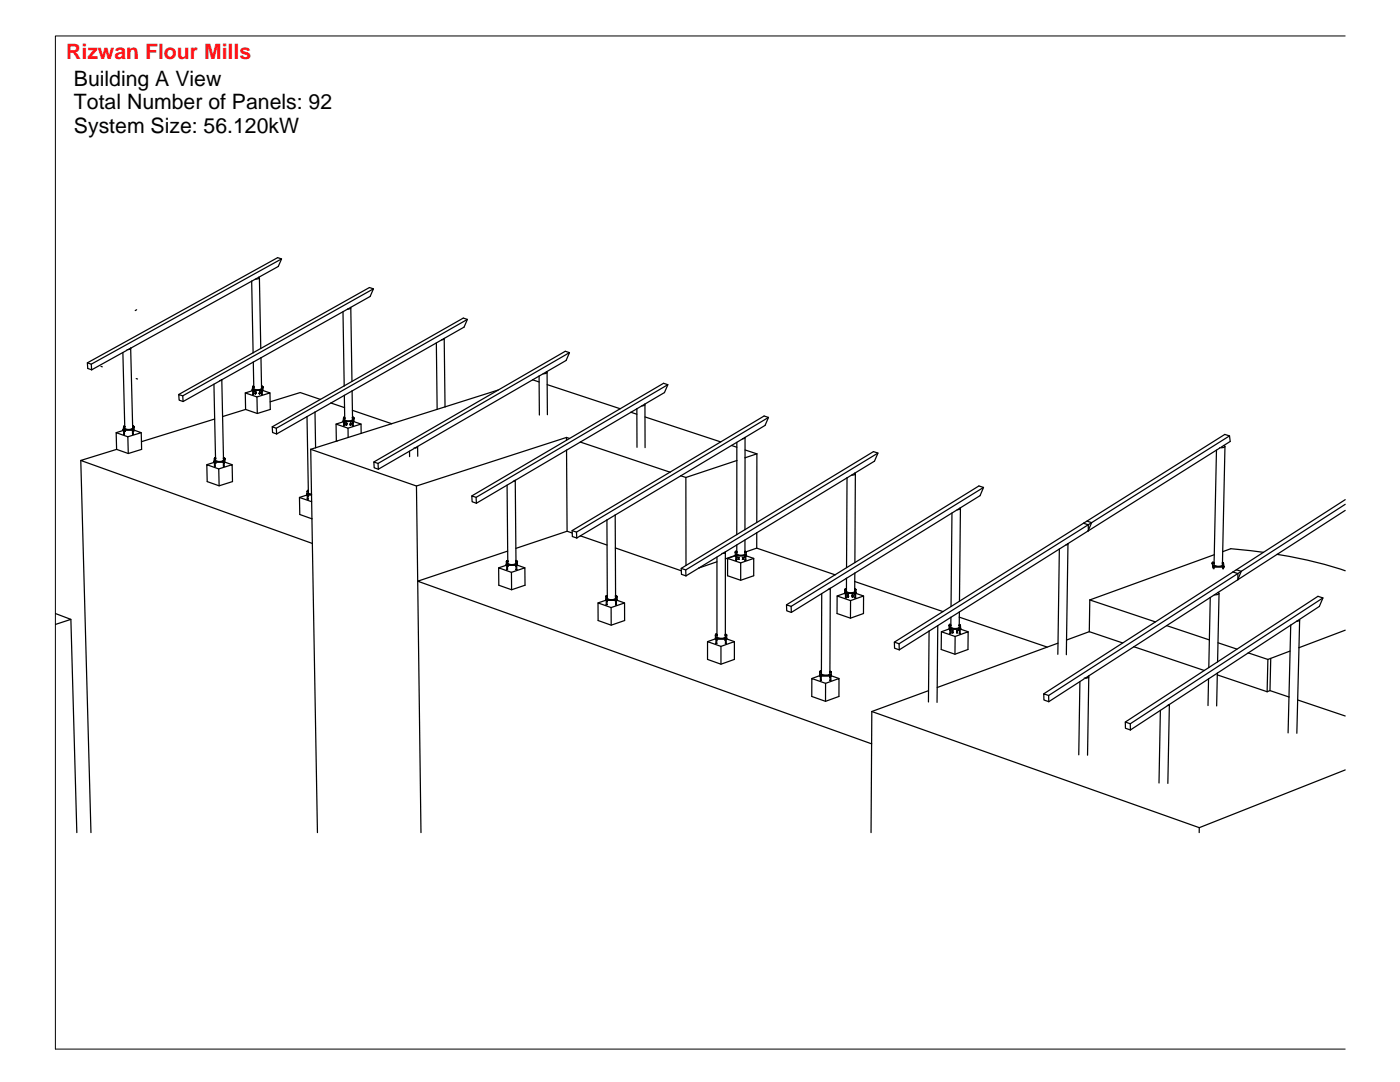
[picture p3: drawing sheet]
<svg xmlns="http://www.w3.org/2000/svg" width="279mm" height="216mm" viewBox="0 0 279 216" stroke-linecap="round" stroke-linejoin="round" font-family="sans-serif">
<defs><g id="words">
<text font-size="4.2" fill="#ff1418" x="13.2" y="11.7">Rizwan Flour Mills</text>
<g font-size="4.2">
<text x="14.8" y="17.1">Building A View</text>
<text x="14.8" y="21.8">Total Number of Panels: 92</text>
<text x="14.8" y="26.5">System Size: 56.120kW</text>
</g>
</g></defs>
<!-- layer: 0 -->
<g fill="none" stroke="#000" stroke-width=".25">
<path d="M50.2 56.1l.3 14.3M50.2 56.1l-24.1 13.4M51.7 55.3l3.8-2.1 .7-1.5-.8-.3-38 21 .1 1.1 .8 .3M51.7 55.3v.1a.52 .52 0 0 1-.7 .3M51.7 55.3l-1.5 .8M51.8 55.4l.2 14.1M56.2 51.7l-38 21 .1 1.1M74.5 57.6l-38 21.4v1.1M17.4 72.4l.8 .3M20.2 73.1l.2 .1M24.5 70.3l.4 14.8M25.4 69.9l-7.1 3.9"/>
<path d="M26.1 69.5l.4 15.6a.62 .62 0 0 1-.9 .6l-.6-.2-.1-.3M26.1 69.5l-.2 .2-.5 .1M26.1 69.5h.1M26.1 69.5l-.5 .2M27.2 75.5l.2 .1M27.3 61.8l-.3 .2M36.5 79l-.8-.3v1.1l.8 .3M42.7 76.7l.3 14.9M43.8 76l-7.3 4.1M44.2 75.8l-.4 .2M44.3 75.8h-.1M44.3 75.8l.3 15.7"/>
<path d="M50.3 77.9h.2M50.3 77.8h.1M50.3 77.8v.1M50.4 77.8h.1M50.4 77.3l-.1 .5M50.4 77.3h.1M50.4 77.2v.1M50.4 77.7v.1M50.4 77.2h.1M50.4 77.9v.8M50.4 77.9l-1.4 .5M50.4 77.7h.1"/>
<path d="M50.4 77.7h.2M50.4 78.7h.1M50.5 77.8h.1M50.5 78.7h.1M50.5 77.8v.1M50.5 77.8l-.2 .1M50.5 77.9h.1M50.5 77.9h1.7M50.5 77.9h.2M50.5 77.9h-.2M50.5 77.2v.1M50.5 70.4l-14.8 8.3"/>
<path d="M50.5 77.8h-.1M50.5 77.7h.1M50.5 77.3h.1M50.5 77.2h.1M50.5 77.2l.1 .1M50.6 77.3h.1M50.6 72.3l-6.6 3.6M50.6 72.3v4.9M50.6 77.8h-.1M50.6 77.7h.1M50.6 77.7v.1M50.6 77.8h.1"/>
<path d="M50.6 77.2h.1M50.6 77.9h.1M50.6 77.9v.2M50.6 78.7h-.1M50.6 78.1v.1M50.6 78.2v.5M50.6 78.7h.1M50.6 77.2h-.2M50.6 77.2l.1 .1M50.7 78.2h.1M50.7 78.2h-.1M50.7 77.9h1.5"/>
<path d="M50.7 77.9v.2M50.7 78.1v.1M50.9 78.5h.1M50.9 78.6h.1M51 78.3h.1M51 78.2v.1M51 78.6h.1M51 78.5h.1M51 78.2l.1 .1M51.1 78.5l-.1 .1M51.1 78.3h-.1M51.1 78.3h.1"/>
<path d="M51.7 78.5h.1M51.7 78.6h.1M51.8 78.5h.1M51.8 78.6h.1M51.8 78.3h.1M51.8 78.2v.1M51.9 78.5h.1M51.9 78.6h.1M51.9 78.2v.1M51.9 78.3h-.1M51.9 78.5v.1M51.9 78.3h.1"/>
<path d="M52.1 71.4l.1 5.8a.6 .6 0 0 1-.9 .6l-.6-.2v-.3M52.1 71.4l-1.5 .9M52.2 77.8h.1M52.2 77.9v.8M52.2 78.7h.1M52.2 77.2h.1M52.2 77.7h.1M52.2 77.2v.1M52.2 77.7v.1M52.2 77.3h.1M52.2 77.9h.1M52.2 77.8v.1"/>
<path d="M52.3 77.8h.1M52.3 77.8h-.1M52.3 77.8l.1 .1M52.3 77.7v.1M52.3 78.7h.1M52.3 77.2h.1M52.3 77.3h.1M52.3 77.9v.3M52.3 78.1h.1M52.3 78.2h.1M52.3 78.2v.5M52.3 77.2h-.1"/>
<path d="M52.3 77.2h.2M52.3 77.2v.1M52.4 77.2h.1M52.4 77.8h.1M52.4 77.2l.1 .1M52.4 78.1h.1M52.4 77.9v.2M52.4 77.9h.1M52.4 77.9l1.5 .5-2.6 .8M52.4 77.9h-.2M52.4 77.8v.1M52.5 77.3l-.1 .5"/>
<path d="M52.5 77.2v.1M53.9 78.4v3.3l-2.5 .8-2.4-.8M63.9 79.7l-4-1.4-6 1.9M68.5 62.2l.2 14.8M68.7 77l-14.4 8.2M68.7 78.9l.1 4.5M69.4 61.7l-17.3 9.7M70 61.4l-.1 .1-.5 .2M70 61.4l-.6 .3M70 61.4l3.9-2.2 .6-1.6-.8-.2-23.2 13M70 61.4l.2 14.7M70.3 78l-7.4 4.2"/>
<path d="M70.3 78l.1 5.4M87.1 68.4l.1 13.3M88.2 67.8l-17.9 10.2M88.6 67.5l-.4 .3M88.6 67.5l4-2.2 .7-1.6-.8-.2-23.8 13.5M88.7 67.5l.1 13.7M93.3 63.7l-38.2 21.8 .1 1.1M99.4 77.8l-10.6 3.4M106.3 75.8l1.3 .4M107.6 75v7.8M107.6 75l-24.3 14.1M109.1 74.2l3.9-2.3 .7-1.5-.9-.3-38.2 22.1"/>
<path d="M109.1 74.2a.49 .49 0 0 1-.7 .4M109.1 74.2l-1.5 .8M109.2 74.3v8.4M109.2 76.7l14.6 4.9M113.7 70.4l-38.3 22.1 .1 1.1M133.3 76.8l-38.3 22.4 .1 1.2M16.1 91.9l2.1 74.2M23.3 89.7l-.1-3.4 2.3 .9 .1 3.3M23.3 89.7l-7.2 2.2 46.2 16.5M24.6 85.8h.1M24.6 85.7l.1 .1M24.6 85.7v.1"/>
<path d="M24.7 85.7h.1M24.7 85.8v.8M24.7 85.9l-1.5 .4M24.7 85.2l-.1 .5M24.7 85.8h.1M24.7 86.6h.1M24.7 85.1v.1M24.7 85.1h.1M24.7 85.1h.2M24.7 85.6v.1M24.7 85.8h-.1M24.7 85.7l-.1 .1"/>
<path d="M24.7 85.8h1.8M24.7 85.8h.3M24.8 85.6v.1M24.8 85.7h.1M24.8 85.2h-.1M24.8 85.7h-.1M24.8 85.2h.1M24.8 85.1h.1M24.8 85.1v.1M24.8 85.8h.1M24.8 85.8v.3M24.8 85.8v.8"/>
<path d="M24.8 86.6h.1M24.8 86.1h.1M24.8 86h.1M24.9 85.1h-.1M24.9 85.1v.1M25 85.8h1.5M25 85.8v.3M25 86.1h-.1M25 86.1h.1M26.4 85.7h.1M26.4 85.8l.1 .8M26.4 85.7l.1 .1"/>
<path d="M26.5 85.8h.1M26.5 86.6h.1M26.5 85.7h.1M26.5 85.7h-.1M26.5 86.6v.1M26.5 85.1h.1M26.5 85.8h.2M26.5 85.1v.1M26.5 85.2h.1M26.6 85.7l-.1 .1M26.6 85.7h.1M26.6 85.1h-.1"/>
<path d="M26.6 85.1h.1M26.6 85.8v.3M26.6 86.6v.1M26.6 86h.1M26.6 86.1h.1M26.6 86.1v.5M26.6 86.6h.1M26.6 85.2h.1M26.6 85.1l-.1 .1M26.6 85.1h.2M26.7 85.1l.1 .1M26.7 85.8h.1"/>
<path d="M26.7 85.8l1.5 .5-2.7 .9M26.7 85.8v.3M26.7 85.7l-.2 .1M26.7 85.7h-.1M26.8 85.2l-.1 .5M26.8 85.1v.1M26.8 85.1l-.1 .7M26.8 85.1h-.1M28.2 86.3l.1 3.4-2.7 .8-2.3-.8M42.7 92.2h.2M42.7 92.1v.1M42.7 92.1l.1 .1"/>
<path d="M42.8 91.5l-.1 .6M42.8 92.2l-1.5 .5M42.8 92.1h.1M42.8 92.2l.1 .8v-.5M42.8 91.5h.1M42.8 91.5h.2M42.8 92h.1M42.8 92.2h.1M42.8 83.6l-14.6 4.5M42.9 92.1l-.2 .1M42.9 92.2h.1M42.9 92.2h-.2"/>
<path d="M42.9 92.2h.2M42.9 92.2h1.7M42.9 92h.1M42.9 91.5h.1M42.9 91.5h-.1M42.9 91.5l.1 .1M42.9 91.5v.1M42.9 92.1h.1M42.9 92l-.1 .1M42.9 92.1h-.1M42.9 91.6h.1M42.9 92.2v.3"/>
<path d="M42.9 92.5h.1M43 91.5h-.1M43 91.6h.1M43 91.5h.1M43.1 92.2l-.1 .3M43.1 92.2h1.5M43.7 93.6l2.6-.9 .1 3.4-2.7 .8-2.4-.8v-3.4l2.4 .9v3.3M44.6 92.1h.1M44.6 92.2v.8M44.6 93h.1M44.6 91.5h.1M44.6 91.5a.62 .62 0 0 1-.9 .6l-.6-.2-.1-.3"/>
<path d="M44.6 92.2h.1M44.6 93v.1M44.6 91.5l.1 .1M44.6 93.1h.1M44.7 91.5v.1M44.7 92.1h.1M44.7 92.1l.1 .1M44.7 93h.1M44.7 91.5h.1M44.7 91.5h-.1M44.7 92.1h-.1M44.7 93v.1"/>
<path d="M44.7 92.5h.1M44.7 92.4h.1M44.8 91.5h-.1M44.8 91.5h.1M44.8 92.4h.1M44.8 91.5l-.1 .1M44.8 92.2v.3M44.8 92.2l-.1 .8M44.8 92.2h-.2M44.8 92.2l1.5 .5M44.8 92.1h-.1M44.8 92.1v.1"/>
<path d="M44.9 91.6l-.1 .5M44.9 91.6l-.1 .6M44.9 91.5v.1M44.9 91.5h-.1M49 81.7l-4.6 1.4M49 81.7v-3.3l2.3 .8 .1 3.3M55.1 85.5l-.8-.3 .1 1.1 .8 .3M59.8 99.3l1.5-.6v.9M61.2 98.7h.2M61.2 98.7h.1M61.3 83.1l.2 14.9M61.3 83.1l-6.1 3.5"/>
<path d="M61.3 98.1l-.1 .6M61.3 98v.1M61.3 98h.1M61.3 98.6h.1M61.3 98.6v.1M61.3 99.6h.1M61.3 98.1h.1M61.4 98.7h.1M61.4 98.6h.1M61.4 98.7h-.2M61.4 98l-.1 .1M61.4 98h.1"/>
<path d="M61.4 98v.1M61.4 98.1h.1M61.4 98.6h-.1M61.4 98.6v.1M61.5 98.6h-.2M61.5 98.6l-.1 .1M61.5 98.6h-.1M61.5 98.6h.1M61.5 98.7h.7M61.5 99h.1M61.5 98.7v.3M61.5 99v.6h-.2"/>
<path d="M61.5 98.1h.1M61.5 98h.1M61.5 98v.1M61.5 98h-.1M61.5 98.1l.1 .4 .6 .1M61.6 99h-.1M61.6 98.7v.3M61.6 99h.1M62 89.7l.2 8.9M62.2 98.6v.1M62.2 98.7h.1M62.2 98.7l.1 4.8"/>
<path d="M62.2 98.7h-.8M62.9 82.2l.1 7.1M62.9 82.2l-1.6 .9M63 89.3l-1 .4M66 80.4l2.8 .9M68.5 84h.1M68.6 83.5l-.1 .5M68.6 83.4v.1M68.6 83.4h.1M68.6 84h.1M68.6 84.1l-1.5 .5M68.6 84.1v.8"/>
<path d="M68.6 84.9h.1M68.6 83.9l.1 .1M68.6 84v.1M68.7 84.1h1.7M68.7 84.1h.1M68.7 84.1h-.2h.2M68.7 84h-.1M68.7 83.4v.1M68.7 83.4h-.1M68.7 83.4h.1M68.7 83.5h.1M68.7 84h.1"/>
<path d="M68.7 84.1v.3M68.7 84.9h.1M68.7 84.4v.5M68.7 84.3h.1M68.8 83.5h.1M68.8 83.4h.1M68.8 83.4v.1M68.8 83.4h-.2M68.8 83.5h-.1M68.8 84.4h.1M68.8 84.1h1.6M68.8 84.4h-.1"/>
<path d="M68.8 84.1v.3M69.1 84.7v.1M69.1 84.7h.1M69.1 84.8h.1M69.1 84.5h.1M69.2 84.5h.1M69.2 84.7l-.1 .1M69.2 84.8h-.1M69.2 84.7h.1M69.2 84.8h.1M69.5 85.4l2.6-.8v1.9M69.5 87.3v-1.9l-2.4-.8v3.3l.2 .1"/>
<path d="M69.9 84.7v.1M69.9 84.7h.1M69.9 84.7l.1 .1M69.9 84.5h.1M69.9 84.8h.1M69.9 84.5h.2M70 84.5h-.1M70 84.8h.1M70 84.7v.1M70.1 84.5h-.1M70.1 84.5h.1M70.3 81.9l7.9 2.6"/>
<path d="M70.3 84h.1M70.3 84.1l.1 .8M70.4 84h-.1M70.4 84.9h.1M70.4 83.4a.61 .61 0 0 1-.9 .6l-.7-.2v-.3M70.4 84h.1M70.4 83.4l.1 .1M70.4 83.4v.1M70.4 83.4h.1M70.4 84.1h.1M70.4 84.1h.2M70.4 83.5h.1"/>
<path d="M70.4 83.9v.1M70.4 83.9l.1 .1M70.4 84l.2 .1M70.4 84v.1M70.5 84h-.1M70.5 83.5h.1M70.5 84h.1M70.5 83.4h.1M70.5 84.1v.3M70.5 84.4h.1M70.5 84.4v.5M70.5 84.9h-.1"/>
<path d="M70.5 83.4h-.1M70.5 84.9h.1M70.5 83.4v.1M70.5 83.4l.1 .1M70.5 84.1h.1M70.5 84.3h.1M70.5 84.1v.2M70.5 84.3v.1M70.5 84.1l1.6 .5M70.6 84v.1M70.6 83.5v.5M72.1 86.5l-9.1 2.8"/>
<path d="M75.4 92.5l-.8-.3 .1 1.1 .8 .3M78.2 84.5l-6.1 2M81.7 90v1.1M82.6 89.5l-7.1 4.1M83.1 97l.9 69.1M83.3 89.1l-.1 .2-.6 .1M83.3 89.1l-.5 .3M83.3 89.1l.1 1.9M88.8 81.2l-10.6 3.3M95 99.2l-.8-.2v1.1l.9 .3M101.2 96.8l.1 15.2a.62 .62 0 0 0 .3 .6 .62 .62 0 0 0 .7 .1 .51 .51 0 0 0 .5-.1 .51 .51 0 0 0 .2-.5M102.4 96.1l-7.3 4.3"/>
<path d="M102.8 95.9l-.4 .1M102.8 95.9l-.2 .1M102.8 95.8v.1M102.8 95.8l.2 16.2M113.1 87.3l-30 9.7-21.1-7.3M113.1 87.3l.6 .2M113.1 87.3v.6M113.1 89.8l.1 16.2M115.8 88.2l17.9 6M125.9 82.3l-23.1 13.5M125.9 82.3l1.2 .4M127.1 81.6v7.7"/>
<path d="M127.1 81.6l-1.2 .7M128.7 80.7v.1l-.6 .2M128.7 80.7l-1.6 .9M128.7 80.7l3.9-2.4 .7-1.5-.9-.3-38.2 22.5M128.7 80.8v8.5M128.7 83.2l15.1 5M133.7 94.2l-19.5 11.7v1.2l.9 .3M135.9 94.9l1 .4M136.9 95.3v17.5M146 88.9l-23.2 13.9M146 88.9l1.1 .3M147.1 91.9l-.1 14.8"/>
<path d="M147.1 88.3v3.6M147.1 91.9l-10.2 3.4M148.2 87.6l-2.2 1.3M148.7 87.3l4-2.4 .7-1.6-.9-.3-18.8 11.2M148.7 87.3l-.5 .3M148.7 87.3v4M148.7 91.3v14.4M148.7 89.8l2.4 .8M151.1 90.6l-.1 13.7M151.1 90.6l-2.4 .7M153.4 83.3l-38.4 22.9 .1 1.2M169 95.4l-18 10.9"/>
<path d="M169 95.4l-.1 17.9M170.6 94.4l3.9-2.4 .7-1.6-.9-.3-25.6 15.6M170.6 94.4a.46 .46 0 0 1-.7 .4M170.6 94.4l-1.6 1M170.7 94.6l-.1 17.7M175.2 90.4l-38.4 23.3 .1 1.2M196.3 97.3l-38.4 23.7v1.2M242.8 89.8l-.5 22.5M243.4 89.4l-26.2 16.5v-1.2l-1-.3M243.7 89.2l1.8-1.1-.1-1.1-1-.3-28.2 17.7M244.2 88.9l.3 .1a.83 .83 0 0 1-1.1 .3M244.5 89.1l-.5 23.3"/>
<path d="M245.4 87l-66 41.5M268.5 99.7l-21.8 14M62.2 100.1l-2.4-.8v3.4l2.5 .8M62.3 103.5v4.9M62.3 108.4l1.1 57.7M101 112.8h.1M101 112.7h.1M101 112.7h.2M101.1 112.8l-1.6 .5M101.1 112.1l-.1 .6M101.1 112v.1M101.1 112l.1 .1"/>
<path d="M101.1 112h.1M101.1 112.7h.1M101.1 112.8v.8M101.1 112.8h1.9M101.1 112.6v.1M101.1 113.6h.1M101.1 112.6h.1M101.1 112.6h.2M101.2 112.7h.1M101.2 112.7v.1M101.2 112.1h-.1M101.2 112.1h.1"/>
<path d="M101.2 112v.1M101.2 112h.1M101.2 112.8h-.2M101.2 112.8h.1M101.2 112.8h1.8M101.2 113.6h.1M101.3 112.7h-.1M101.3 112.7h.1M101.3 112.6h-.2M101.3 112.6v.1M101.3 113h.1M101.3 112.8v.2"/>
<path d="M101.3 113v.6M101.3 113.6h.1M101.3 112h.1M101.3 113.6h-.1M101.3 112.1h.1M101.3 110l-17.9 6 90.6 32.4M101.3 112.1h-.1M101.3 112v.1M101.4 112.8v.2M101.4 113h-.1M102.1 114.2l2.6-.9 .1 3.5-2.7 .9-2.6-.9v-3.5l2.6 .9v3.5M103 112.8h.1"/>
<path d="M103 112.7h.1M103 113h.1M103 112.8v.2M103 112h.1M103 112.6v.1M103 113v.6M103 112v.1M103 112.1h.1M103 113.6h.1M103 112.6h.1M103 112.8h.2M103 112.7v.1"/>
<path d="M103.1 112h.1M103.1 112.6h.1M103.1 112h-.1M103.1 112.1h.1M103.1 112v.1M103.1 112.7h.1M103.1 112.7l.1 .1M103.1 112h.2M103.1 112.6l-.1 .1M103.1 112.6v.1M103.1 112.7h-.1M103.1 112.8v.8h-.1"/>
<path d="M103.2 112.7l-.2 .1M103.2 112.7h-.1M103.2 112.7v.1M103.2 112.8l1.5 .5M103.3 112.1l-.1 .6M103.3 112v.1M103.3 112l-.2 .1M114.2 105.9l.8 .3M114.2 106.4l-1-.4-10.2 3.4M115.8 106.9l5.4 1.9M115.8 106.9l-.7 .5M120.9 119.8h.1"/>
<path d="M120.9 119.7v.1M120.9 119.8l-1.6 .5M120.9 119.7h.1M120.9 119.8h.2M120.9 119.8h1.9M120.9 119h.1M120.9 119v.1M120.9 119.1v.6M121 119.7h.1M121 119.6h.1M121 119.6v.1M121 119.8v.8"/>
<path d="M121 119.1h.1M121 119.1h-.1M121 119v.1M121 119h.1M121 119l.1 .1M121.1 119h.1M121.1 119.1h.1M121.1 119.7v.1M121.1 119.7l-.2 .1M121.1 119.8h1.8M121.1 119.8h.1M121.1 119.7h.1"/>
<path d="M121.1 103.8l-5.3 3.1M121.1 103.8l.1 15.2M121.1 119.6h-.1M121.1 119.6v.1M121.1 119.8v.2M121.2 119.1h.1M121.2 119h.1M121.2 119l-.2 .1M121.2 119v.1M121.2 119.8v.2M121.2 119v.4a1.32 1.32 0 0 0 1.7-.1M122.8 102.8l.1 16.2"/>
<path d="M122.8 102.8l-1.7 1M122.8 109.3l13.2 4.6M122.8 119.8h.1M122.8 120h.1M122.9 119.3h.1M122.9 119h.1M122.9 119.1h.1M122.9 119v.1M122.9 119.1v.2M122.9 119.7h.1M122.9 119.8v.2M122.9 119.6v.1"/>
<path d="M122.9 119.6h.1M122.9 119.8h.2M122.9 119.7v.1M123 119h-.1M123 119.7h.1M123 119h.1M123 119.7l.1 .1M123 119.1h-.1M123 119.6h-.1M123 119l.1 .1M123 119.6h.1M123 119.6v.1"/>
<path d="M123 119.7h-.1M123 119.8v.9h-.1M123.1 119.7h-.1M123.1 119.7v.1M123.1 119.8l1.5 .5M123.1 119.1v.6M123.1 119.1v.7h-.2M123.1 119v.1M123.1 119h-.1M136 113.4l.8 .3M136.9 112.8l-.9 .6v1.2l.9 .3M139.5 113.3l-2.6 1.6"/>
<path d="M143.1 112.1l-3.6 1.2M143.1 111.2v15.5M144 110.6l-4.5 2.7M144.3 110.4l-.3 .1M144.8 110.2l-.5 .2M144.8 110.2v16.5M144.8 110.1v.1M144.8 110.1l-.5 .3M146.7 110.9h.1M146.7 110.1v.8M146.7 110.1h.3M146.7 110.1l.2 .1"/>
<path d="M146.7 110.8l-1.9 .7M146.7 110.9h.2M146.7 110.9l-1.5 .5M146.8 110.8l.1 .1M146.8 110.8h-.1M146.8 110.8h.1M146.8 110.9v.8M146.8 111.7h.1M146.8 111.7l.1 .1M146.9 110.8h.1M146.9 110.7h-.1M146.9 110.2h.1"/>
<path d="M146.9 110.1v.1M146.9 110.1h.1M146.9 111.8h.1M146.9 110.2h-.2M146.9 110.7h.1M146.9 110.9h.1M146.9 110.8l-.2 .1M146.9 110.9h1.7M146.9 110.9h1.8M147 111.8h-.1M147 110.1h-.1M147 110.2h.1"/>
<path d="M147 110.8h-.1M147 110.7h.1M147 110.1h.1M147 110.8h.1M147 111.7h.1M147 110.7v.1M147 110.9v.8M147 111.1h.1M147 110.1v.1M147 110.9v.2M147 108.7v1.4a.63 .63 0 0 0 .3 .7 .63 .63 0 0 0 .7 0l.6-.2 .1-.4M147.3 111.3h.1"/>
<path d="M147.3 111.6h.1M147.4 111.3h.1M147.4 111.6h-.1M147.4 111.6h.1M147.5 111.3h-.1M147.5 111.3h.1M147.5 111.6h-.1M147.8 112.3l2.6-.9v3.5l-2.6 .9-2.6-.9v-3.5l2.6 .9v3.5M148.2 111.3h.1M148.2 111.6h.1M148.3 111.3h-.1M148.3 111.3h.1"/>
<path d="M148.3 111.6h.1M148.6 110.9v.2M148.6 110.9h.1M148.6 111.1h.1M148.7 110.2h.1M148.7 105.7l-11.8 7.1M148.7 107.7v2.5M148.7 110.1h.1M148.7 111.1h.1M148.7 110.9v.8M148.7 111.7v.1M148.7 110.8h.1"/>
<path d="M148.7 111.8h.1M148.7 110.8l.2 .1M148.7 110.7l.1 .1M148.7 110.7v.1M148.7 110.9h.2M148.8 110.2h-.1M148.8 110.1h.1M148.8 110.2h.1M148.8 110.9h-.1M148.8 110.1v.1M148.8 110.1l2.2-.7 15.7 5.3M148.8 110.8h.1"/>
<path d="M148.8 110.8l.1 .1M148.8 110.8h-.1M148.8 111.8h.1M148.8 110.8v.1M148.8 110.9v.8M148.9 110.9h.1M148.9 110.9l1.5 .5M148.9 110.1v.7M148.9 110.1l-.1 .1M151 106.3l-6.2 3.8M151 106.3v3.1M164 118.4l-.1 15.6a.67 .67 0 0 0 .3 .7 .67 .67 0 0 0 .7 0l.7-.2v-.4"/>
<path d="M165.3 117.6l-7.4 4.6M165.7 117.4l-.4 .2M165.7 117.4l-.3 .1M165.7 117.4l-.1 16.7M165.7 117.4h.1M166.7 114.7l-9.7 6M168.6 117.6h.3M168.6 117.6l.2 .1M168.6 117.6v.1M168.6 117.7v.7M168.6 118.4l-1.5 .5M168.6 118.4h.1"/>
<path d="M168.7 119.2h.1M168.7 118.4h.1M168.7 118.6h.1M168.7 118.4v.2M168.7 117.7h.1M168.7 119.2l.1 .1M168.7 117.6h.1M168.7 117.6v.1M168.7 117.7h-.1M168.7 118.4v.8M168.7 118.3h.1M168.7 118.2v.1"/>
<path d="M168.8 117.6h.1M168.8 117.6h-.1M168.8 119.3h.1M168.8 117.7h.1M168.8 118.3h.1M168.8 118.2h.1M168.8 118.3l-.2 .1M168.8 118.2h-.1M168.8 118.3v.1M168.8 118.4h.1M168.8 118.4h1.9M168.8 118.4h1.7"/>
<path d="M168.8 118.4h-.2M168.9 119.3h-.1M168.9 117.7h.1M168.9 119.3h.1M168.9 115.4v.1M168.9 117.6h.1M168.9 118.3h-.1M168.9 117.6v.1M168.9 118.2h.1M168.9 118.2l-.1 .1M168.9 118.3h.1M168.9 119.2v.1"/>
<path d="M168.9 118.2v.1M168.9 118.4v.8M168.9 117.6a.64 .64 0 0 0 .3 .6 .64 .64 0 0 0 .7 .1l.6-.2 .1-.4M168.9 115.4v2.2M169.2 118.8h.1M169.2 119.1h.1M169.3 118.8h.1M169.3 119.1h-.1M169.3 119.1h.1M169.3 118.8h-.1M169.7 119.8l2.6-.9v3.5l-2.6 .9-2.7-.9 .1-3.5 2.6 .9v3.5M170.1 118.8h.1"/>
<path d="M170.1 119.1h.1M170.1 118.7l.1 .1M170.2 118.8h.1M170.2 119.1h.1M170.5 118.6h.1M170.5 118.4v.2M170.5 118.4h.2M170.6 117.6h.1M170.6 117.6v.1M170.6 117.7h.1M170.6 117.6h.2M170.6 116v1.6"/>
<path d="M170.6 116l17.6 6M170.6 114.4v1.6M170.6 114.4l-4.9 3M170.6 118.6v.7M170.6 118.3h.1M170.6 118.4v.2M170.6 112.3l-3.9 2.4M170.6 118.2v.1M170.6 118.2h.1M170.7 119.3h.1M170.7 117.6h-.1M170.7 118.3h.1"/>
<path d="M170.7 118.4h.2M170.7 117.7h.1M170.7 118.4h.1M170.7 117.6h.1M170.7 117.6v.1M170.7 118.2h-.1M170.7 118.3l.2 .1M170.7 118.2v.1M170.7 119.3h-.1M170.8 118.3l-.1 .1M170.8 118.3h-.1M170.8 119.3h-.1"/>
<path d="M170.8 118.3h.1M170.8 117.7l.1 .6M170.8 117.6v.1M170.8 117.6l-.1 .1M170.8 118.4l1.5 .5M170.9 118.3h-.1M170.9 118.3v.1M170.9 118.4h-.1v.9M170.9 118.4h.1M190 102.4l-.2 18.6M191.1 101.7l-20.5 12.7M191.1 101.7l4.5-2.8 .7-1.6-.9-.3-24.8 15.3"/>
<path d="M191.6 101.4l-.1 .2-.4 .1M191.7 101.5l-.2 18.5M211.4 109.6l-31.9 20.1M211.4 109.6l-.3 21M213.1 108.5l-.4 .2M213.1 108.5l-1.7 1.1M213.1 108.5l-.3 22.1M216.2 104.4l-28 17.6M216.9 104l1 .3-.7 1.6M217.2 105.9h.1M217.2 105.9l-4.1 2.6M217.5 119.7l13.1 4.4"/>
<path d="M217.5 119.7l-.1 6.3M241.5 119.2l-.3 14M241.5 119.2l-24.9 16.1M241.9 112.3h.4M241.9 112.3l.2 .1M241.9 112.3v.1M241.9 112.4l.1 .7M242 113.1h.1M242 113h.2M242 113v.1M242.1 113.1h.2M242.1 112.4h.1"/>
<path d="M242.1 112.4h-.2M242.1 112.3v.1M242.1 112.3h.1M242.1 113.1v.4M242.1 113h.1M242.2 113h.1M242.2 113h-.1M242.2 112.3h.1M242.2 112.9h.1M242.2 112.4h.1M242.2 112.9v.1M242.2 112.3v.1"/>
<path d="M242.2 113.1h.1M242.2 113l-.1 .1M242.3 113.1h1.8M242.3 113.1h.1M242.3 113.1h-.2M242.3 113h-.1M242.3 112.9v.1M242.3 112.3a.68 .68 0 0 0 1 .7l.6-.2 .1-.4M242.3 113h.1M242.3 113.1v.4M242.3 110.7l-24.8 9M243.1 118.2l.2 .2a.77 .77 0 0 1-.9 .3"/>
<path d="M243.1 118.2l-1.6 1M243.3 118.4l-.3 13.7M244 112.3h.1M244 112.3h.2M244 112.4h.1M244 110.1l1.6-.6 6.6 .7M244 112.3v.1M244 113h.1M244 113.1v.4M244 113l.1 .1M244 112.4h.2M244 113h.2"/>
<path d="M244.1 113h.1M244.1 113h-.1M244.1 113.1h.1M244.1 113.1h.2M244.2 112.3v.1M244.2 113l-.1 .1M244.2 112.3l-.2 .1M244.2 113h.1M244.2 112.4l.1 .6M244.2 113.1v.4M244.3 113h-.1M244.3 113v.1"/>
<path d="M244.3 113.1h.1M246.1 114.1l-37.8 24.3M246.1 114.1l.9 .3 .1 1.3M246.7 113.7l1 .3M246.7 113.7l-.6 .4M247 115.6l-3.9 2.6M247 115.6l.1 .1M247.7 114l-38.4 24.8M247.7 114l-.7 1.6M254.9 110.6a81.4 81.4 0 0 1 13.6 3.3M264 119.3l-38.4 25.1v1.3M268.5 101.8l-21.4 13.9"/>
<path d="M268.5 100.6l-20.8 13.4M11.1 122.4l3 1.2-3 1M14.1 123.6l1.2 42.5M121 120.6h.1M121 120.6l.1 .1M121.1 120.7h.1M121.1 120.6v.1M121.1 120.6h.1M121.1 120l.1 .6M121.2 120h-.1M121.2 120h.1M122 121.2l2.6-.9 .1 3.5-2.7 .9-2.6-.9-.1-3.5 2.7 .9v3.5"/>
<path d="M122.9 120v.6M122.9 120.7h.1M142.8 127.4v.1M142.8 126.7v.7M142.8 126.7h.1M142.8 127.5l-1.6 .5M142.8 127.4h.1M142.9 127.5v.9M142.9 127.3v.1M142.9 127.4h.1M142.9 128.4h.1M142.9 127.3h.1"/>
<path d="M142.9 126.8h-.1M142.9 126.8h.1M142.9 126.7v.1M142.9 126.7h.2M142.9 126.7h.1M142.9 127.4l.1 .1M143 126.7h.1M143 127.4l-.2 .1M143 126.7h-.1M143 127.5h.1M143 127.5h1.8M143 127.5h1.7"/>
<path d="M143 127.5h-.2h.2M143 127.3h.1M143 127.3l-.1 .1M143 127.4h.1M143 127.4h-.1M143 128.4h.1M143 127.3v.1M143.1 126.7h.1M143.1 127.7h-.1M143.1 126.7h-.1M143.1 126.7v.1M143.1 126.8h.1"/>
<path d="M143.1 127.5l-.1 .9M143.1 127.7h.1M143.9 129l2.7-1v3.6l-2.7 .9-2.7-.9v-3.6l2.7 1v3.5M144.7 127.5h.1M144.7 127.7h.1M144.7 127.5v.2M144.8 126.7v.4a1.32 1.32 0 0 1-1.7 0v-.4M144.8 126.8h.1M144.8 126.7h.1M144.8 127.7h.1M144.8 127.4h.1M144.8 128.4h.1"/>
<path d="M144.8 127.5v.9M144.8 126.7h.2M144.8 127.5h.2M144.8 127.5h.1M144.9 127.4h.1M144.9 126.7h.1M144.9 126.8h-.1M144.9 126.8h.1M144.9 127.3h.1M144.9 126.7v.1M144.9 127.3l-.1 .1M144.9 126.7l.1 .1"/>
<path d="M144.9 127.4l.1 .1M144.9 127.3v.1M144.9 127.5v.9h-.1M144.9 127.4h-.1M144.9 127.4v.1M145 126.8v.6M145 126.7v.1M145 126.7h-.1M145 127.5h-.2M145 127.5l1.6 .5M157.9 121l-.9-.3v1.2l.9 .3M163.6 134.1v.7"/>
<path d="M163.6 134l.1 .1M163.6 134v.1M163.6 134h.3M163.6 134.9h.1M163.6 134.8v.1M163.6 134.8l-1.6 .6M163.7 134.8h-.1M163.7 134.8h.1M163.7 134.9h.1M163.7 135.1h.1M163.7 135.1v.6M163.7 134.9v.2"/>
<path d="M163.7 135.7h.1M163.7 134.1h-.1M163.7 134.7h.1M163.7 134.1h.1M163.7 134.7v.1M163.7 134v.1M163.7 134.1h.2M163.7 134.7l.2 .1M163.7 134.7h.2M163.8 134.1h.1M163.8 134.8h.1M163.8 135.7v.1"/>
<path d="M163.8 134h-.1M163.8 134.8h-.2M163.8 134.8l1.9 .1M163.8 134.8l-.2 .1M163.8 134h.1M163.8 134.8v.1M163.8 134.9h1.8M163.9 134.1h.1M163.9 134.1h-.1M163.9 135.7h-.1M163.9 134.8h-.1M163.9 135.7h.1"/>
<path d="M163.9 134.7h-.2M163.9 134h.1M163.9 134.8h.1M163.9 134.7h.1M163.9 134v.1M163.9 134.7v.1M163.9 134.9v.8M164.8 136.4l2.6-1v3.6l-2.7 .9-2.7-.9v-3.6l2.8 1-.1 3.5M165.6 134.9h.1M165.6 135.1h.1M165.6 134.9v.2M165.6 135h.1"/>
<path d="M165.6 134h.1M165.6 134.1h.1M165.6 135.7l.1 .1M165.7 135.1l-.1 .6M165.7 135.1h.1M165.7 134.8h.1M165.7 134h.2M165.7 134.9v.2M165.7 134.7v.1M165.7 135.8h.1M165.7 134.7h.1M165.7 134h.1"/>
<path d="M165.7 134.1h.1M165.7 134.9h.2M165.7 134.8h.2M165.7 134v.1M165.7 134.1h.2M165.8 134.8h.1M165.8 134.8h-.1M165.8 134.7h.1M165.8 135.8h-.1M165.8 135.7v.1M165.8 134.7v.1M165.8 134.9v.8"/>
<path d="M165.9 134v.1M165.9 134.1v.7M165.9 134l-.2 .1M165.9 134.8h-.1M165.9 134.8v.1M165.9 134.8l1.5 .6M179.4 128.5l-.9-.4v1.2l1 .4M179.4 128.5l.1 1.2M185.3 137.8l-11.3 4.2M185.4 125.9l-.1 14.2M187.2 124.8l-.2 15.4M188.2 122l-9.7 6.1"/>
<path d="M189.4 124.7l.2 .1M189.4 124.7h.4M189.4 124.7v.1M189.5 125.5h.1M189.5 125.5l-1.6 .6M189.5 124.8v.7M189.5 125.5l.1 .3M189.5 125.5h.2M189.6 125.7h.1M189.6 124.8h.1M189.6 125.8h.1M189.6 124.7v.1"/>
<path d="M189.6 126.4h.1M189.6 124.7h.1M189.6 125.8v.6M189.6 125.4h.1M189.6 125.4v.1M189.6 125.5v.3M189.6 125.5h.1M189.7 125.5h-.2M189.7 124.8h.1M189.7 124.8h-.1M189.7 124.7h.1M189.7 125.5h.1"/>
<path d="M189.7 125.5h1.8M189.7 125.4h.1M189.7 125.5h1.7M189.7 126.4h.1M189.7 124.7v.1M189.7 125.4v.1M189.7 125.5v.9M189.8 123.2v1.5a.66 .66 0 0 0 .2 .7 .66 .66 0 0 0 .7 0l.7-.2v-.4M190 125.9h.1M190 126.2h.1M190.1 125.9h.1M190.1 126.2h.1"/>
<path d="M190.1 125.9h-.1M190.1 126.2h-.1M190.2 125.9h-.1M190.2 126.2h.1M190.2 126.2h-.1M190.6 127l2.6-.9v3.5l-2.6 .9-2.8-.9 .1-3.5 2.7 .9v3.5M190.9 125.9h.1M190.9 126.2h.1M191 125.9h-.1M191 126.2h-.1M191 126.2h.1M191 125.9h.1"/>
<path d="M191.1 125.9h-.1M191.1 125.9h.1M191.1 126.2h.1M191.1 126.2h-.1M191.4 125.5h.1M191.4 125.7v.1M191.4 125.5v.2M191.4 125.7h.1M191.4 125.8h.1M191.4 124.8h.1M191.5 123.1l-.1 1.7M191.5 123.1l17.5 6"/>
<path d="M191.5 125.7h.1M191.5 126.4h.1M191.5 122.1v1M191.5 125.8v.6M191.5 125.5h.1M191.5 125.5v.3M191.5 125.4v.1M191.5 124.7h.2M191.5 124.8h.1M191.5 124.7h.1M191.5 125.4h.1M191.5 124.8h-.1"/>
<path d="M191.5 124.7v.1M191.5 125.5h.2M191.5 124.8h.2M191.6 125.4h.1M191.6 125.5h.1M191.6 125.4h-.1M191.6 126.4h.1M191.6 125.5h-.1M191.6 125.4v.1M191.7 124.7v.1M191.7 124.7l-.2 .1M191.7 124.8v.7"/>
<path d="M191.7 125.5l1.5 .6M191.7 125.5h-.1M191.7 125.5h-.1v.9M191.7 125.5h.1M209.3 138.8l-1-.4v1.3l1 .3M209.3 138.8v1.2M211.1 128.3l-24.1 8.9M215.5 136l-.2 14.6M216.4 135.5l-7.1 4.5M216.6 135.3h-.2M216.6 135.3l.7-.3-.3 15.7M217.2 134.9l.1 .1"/>
<path d="M217.4 126l-4.5 1.7M217.4 126l6.7 2.3M226.3 129.1l14 4.7M232.8 124.8l8.6 2.9M240.3 133.8l-15.7 10.3M241.2 135.5l-.1 5.3M241.2 133.2l-.9 .6M242.9 134.7l10 3.3M242.9 134.3l-.1 6.6M243 132.1l-1.8 1.1M243.1 128.3l3.8 1.2M249.1 130.3l3.9 1.3"/>
<path d="M252.9 138l.6-.2 3.7 1.3M253 131.6l-.1 6.4M253.6 131.4l-.1 6.4M257.2 139.1l-.1 7.1M257.5 129.9l-4.5 1.7M257.6 124.7l-.4 14.4M258.8 124l4.5-3 .7-1.7-1-.3-20 13.1M258.8 124l-25.4 16.6M259 139.7l9.5 3.2M259.2 129.2l-.4 17.1M259.3 123.6l-.1 .3-.4 .1M259.4 123.7l-.2 5.5"/>
<path d="M268.5 125.7l-9.3 3.5M174 142l65.3 23.2 29.2-11.6M174 142l-.2 24.1M225.6 144.4l-1-.3v1.2l1 .4M231.6 141.8l-.3 14.4M233 140.8l-7.4 4.9M233.3 140.6l-.3 .2M233.3 140.6l-.2 .1M233.4 140.6l-.3 15.7M233.4 140.6h-.1M239.3 165.2v.9"/>
</g>
<path d="M268.5 7.2h-257.4v202.1h257.4" fill="none" stroke="#000" stroke-width=".2"/>
<use href="#words"/>
</svg>
